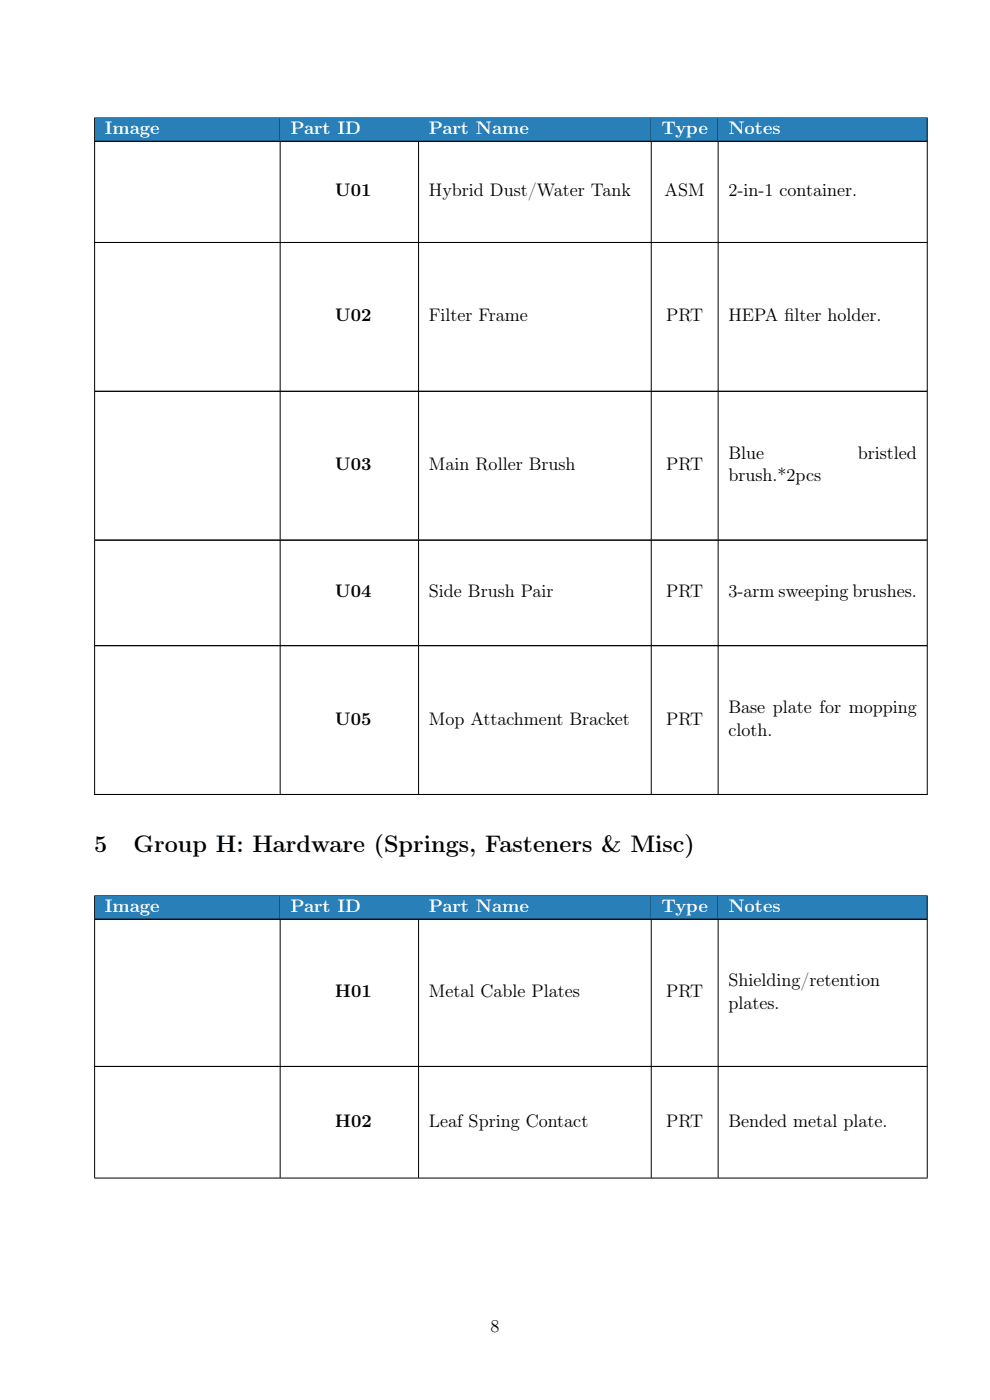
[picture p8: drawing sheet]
<svg xmlns="http://www.w3.org/2000/svg" width="210mm" height="297mm" viewBox="0 0 210 297" stroke-linecap="round" stroke-linejoin="round" font-family="sans-serif">
<defs><g id="words">
<g font-size="5.1">
<text x="20" y="180.7">5</text>
<text x="28.3" y="180.7">Group H: Hardware (Springs, Fasteners &amp; Misc)</text>
</g>
<g font-size="3.8" fill="#fff">
<text x="22.2" y="28.5">Image</text>
<text x="61.6" y="28.5">Part ID</text>
<text x="91" y="28.5">Part Name</text>
<text x="140.3" y="28.5">Type</text>
<text x="154.5" y="28.5">Notes</text>
<text x="22.2" y="193.5">Image</text>
<text x="61.6" y="193.5">Part ID</text>
<text x="91" y="193.5">Part Name</text>
<text x="140.3" y="193.5">Type</text>
<text x="154.5" y="193.5">Notes</text>
</g>
<g font-size="3.8">
<text x="71" y="41.7">U01</text>
<text x="91" y="41.7">Hybrid Dust/Water Tank</text>
<text x="141" y="41.7">ASM</text>
<text x="154.5" y="41.7">2-in-1 container.</text>
<text x="71" y="68.2">U02</text>
<text x="91" y="68.2">Filter Frame</text>
<text x="141.3" y="68.2">PRT</text>
<text x="154.5" y="68.2">HEPA f</text>
<text x="166.4" y="68.2">ilter holder.</text>
<text x="71" y="99.8">U03</text>
<text x="91" y="99.8">Main Roller Brush</text>
<text x="141.3" y="99.8">PRT</text>
<text x="154.5" y="97.4">Blue</text>
<text x="181.9" y="97.4">bristled</text>
<text x="154.5" y="102.1">brush.*2pcs</text>
<text x="71" y="126.7">U04</text>
<text x="91" y="126.7">Side Brush Pair</text>
<text x="141.3" y="126.7">PRT</text>
<text x="154.5" y="126.7">3-arm sweeping brushes.</text>
<text x="71" y="153.7">U05</text>
<text x="91" y="153.7">Mop Attachment Bracket</text>
<text x="141.3" y="153.7">PRT</text>
<text x="154.5" y="151.3">Base plate for mopping</text>
<text x="154.5" y="156.1">cloth.</text>
<text x="154.5" y="209.2">Shielding/retention</text>
<text x="71" y="211.6">H01</text>
<text x="91" y="211.6">Metal Cable Plates</text>
<text x="141.3" y="211.6">PRT</text>
<text x="154.5" y="214">plates.</text>
<text x="71" y="239">H02</text>
<text x="91" y="239">Leaf Spring Contact</text>
<text x="141.3" y="239">PRT</text>
<text x="154.5" y="239">Bended metal plate.</text>
<text x="104" y="282.5">8</text>
</g>
</g></defs>
<path d="M20 25.1h176.8M20.1 25.1v4.8" fill="none" stroke="#000" stroke-width=".21"/>
<path d="M20.1 25.1h39.3v4.8h-39.3z" fill="#2980b9"/>
<path d="M59.4 25.1v4.8" fill="none" stroke="#000" stroke-width=".21"/>
<path d="M59.5 25.1h29.2v4.8h-29.2z" fill="#2980b9"/>
<path d="M88.8 25.1v4.8" fill="none" stroke="#000" stroke-width=".21"/>
<path d="M88.9 25.1h49.2v4.8h-49.2z" fill="#2980b9"/>
<path d="M138.1 25.1v4.8" fill="none" stroke="#000" stroke-width=".21"/>
<path d="M138.2 25.1h14.1v4.8h-14.1z" fill="#2980b9"/>
<path d="M152.3 25.1v4.8" fill="none" stroke="#000" stroke-width=".21"/>
<path d="M152.4 25.1h44.2v4.8h-44.2z" fill="#2980b9"/>
<g fill="none" stroke="#000" stroke-width=".21">
<path d="M20 30h176.8M20.1 30.1v21.3M59.4 30.1v21.3M88.8 30.1v21.3M138.1 30.1v21.3M152.3 30.1v21.3M196.7 25.1v4.8M196.7 30.1v21.3M20 51.4h176.8M20.1 51.5v31.4M59.4 51.5v31.4M88.8 51.5v31.4"/>
<path d="M138.1 51.5v31.4M152.3 51.5v31.4M196.7 51.5v31.4M20 83h176.8M20.1 83.1v31.4M59.4 83.1v31.4M88.8 83.1v31.4M138.1 83.1v31.4M152.3 83.1v31.4M196.7 83.1v31.4M20 114.6h176.8M20.1 114.7v22.2"/>
<path d="M59.4 114.7v22.2M88.8 114.7v22.2M138.1 114.7v22.2M152.3 114.7v22.2M196.7 114.7v22.2M20 137h176.8M20.1 137v31.5M59.4 137v31.5M88.8 137v31.5M138.1 137v31.5M152.3 137v31.5M196.7 137v31.5"/>
<path d="M20 168.5h176.8M20 190.1h176.8M20.1 190.2v4.8"/>
</g>
<path d="M20.1 190.2h39.3v4.8h-39.3z" fill="#2980b9"/>
<path d="M59.4 190.2v4.8" fill="none" stroke="#000" stroke-width=".21"/>
<path d="M59.5 190.2h29.2v4.8h-29.2z" fill="#2980b9"/>
<path d="M88.8 190.2v4.8" fill="none" stroke="#000" stroke-width=".21"/>
<path d="M88.9 190.2h49.2v4.8h-49.2z" fill="#2980b9"/>
<path d="M138.1 190.2v4.8" fill="none" stroke="#000" stroke-width=".21"/>
<path d="M138.2 190.2h14.1v4.8h-14.1z" fill="#2980b9"/>
<path d="M152.3 190.2v4.8" fill="none" stroke="#000" stroke-width=".21"/>
<path d="M152.4 190.2h44.2v4.8h-44.2z" fill="#2980b9"/>
<g fill="none" stroke="#000" stroke-width=".21">
<path d="M20 195h176.8M20.1 195.1v31.1M59.4 195.1v31.1M88.8 195.1v31.1M138.1 195.1v31.1M152.3 195.1v31.1M196.7 190.2v4.8M196.7 195.1v31.1M20 226.2h176.8M20.1 226.3v23.5M59.4 226.3v23.5M88.8 226.3v23.5"/>
<path d="M138.1 226.3v23.5M152.3 226.3v23.5M196.7 226.3v23.5M20 249.9h176.8"/>
</g>
<g fill="#fff" stroke="#fff" stroke-width=".35">
<path d="M61.6 38.7h9.4v3.8h-9.4z"/>
<path d="M61.6 65.2h9.4v3.8h-9.4z"/>
<path d="M61.6 96.8h9.4v3.8h-9.4z"/>
<path d="M61.6 123.7h9.4v3.9h-9.4z"/>
<path d="M61.6 150.7h9.4v3.9h-9.4z"/>
<path d="M61.6 208.6h9.4v3.8h-9.4z"/>
<path d="M61.6 236h9.4v3.9h-9.4z"/>
</g>
<use href="#words"/>
</svg>
